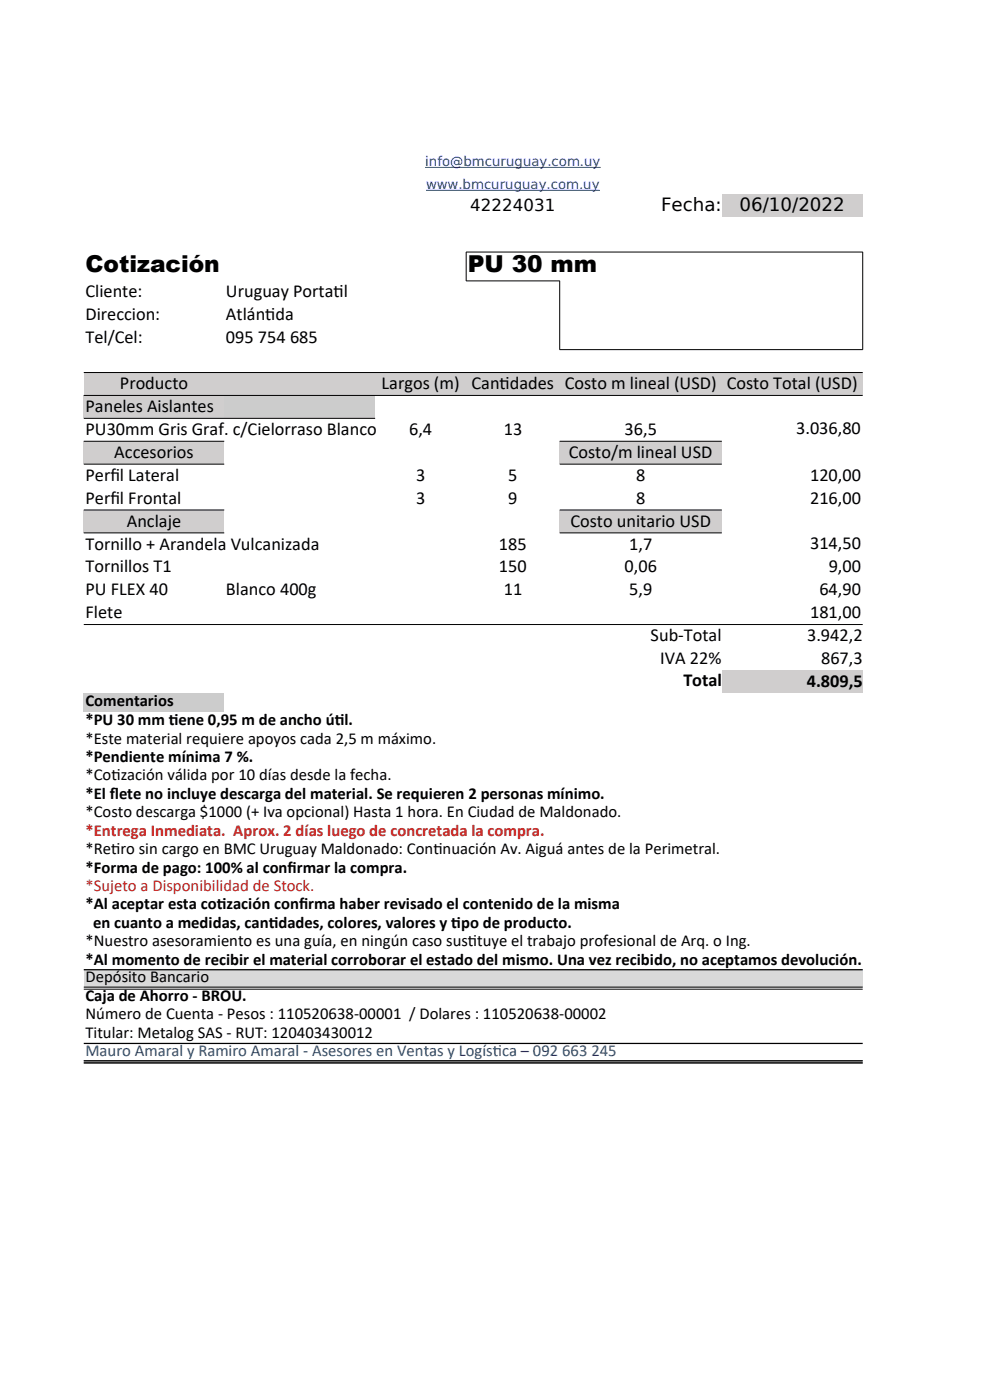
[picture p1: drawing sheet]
<svg xmlns="http://www.w3.org/2000/svg" width="210mm" height="297mm" viewBox="0 0 210 297" stroke-linecap="round" stroke-linejoin="round" font-family="sans-serif">
<defs><g id="words">
<g font-size="4.9">
<text x="18.1" y="57.7">Cotización</text>
<text x="99.2" y="57.7">PU 30 mm</text>
</g>
<g font-size="3.9">
<text x="140.2" y="44.7">Fecha:</text>
<text x="156.9" y="44.7">06/10/2022</text>
<text x="18.1" y="63.1">Cliente:</text>
<text x="47.9" y="63.1">Uruguay Portat</text>
<text x="70.7" y="63.1">il</text>
<text x="18.1" y="68">Direccion:</text>
<text x="47.9" y="68">Atlánt</text>
<text x="56.3" y="68">ida</text>
<text x="18.1" y="72.9">Tel/Cel:</text>
<text x="47.9" y="72.9">095 754 685</text>
<text x="25.4" y="82.6">Producto</text>
<text x="81" y="82.6">Largos (m) Cant</text>
<text x="106" y="82.6">idades Costo m lineal (USD) Costo Total (USD)</text>
<text x="18.1" y="87.4">Paneles Aislantes</text>
<text x="18.1" y="92.3">PU30mm Gris Graf. c/Cielorraso Blanco</text>
<text x="86.8" y="92.3">6,4</text>
<text x="106.9" y="92.3">13</text>
<text x="132.5" y="92.3">36,5</text>
<text x="168.9" y="92.2">3.036,80</text>
<text x="18.1" y="102">Perf</text>
<text x="23.4" y="102">il Lateral</text>
<text x="24.2" y="97.2">Accesorios</text>
<text x="88.3" y="102">3</text>
<text x="107.8" y="102">5</text>
<text x="120.6" y="97.2">Costo/m lineal USD</text>
<text x="134.9" y="102">8</text>
<text x="171.8" y="102">120,00</text>
<text x="18.1" y="106.9">Perf</text>
<text x="23.4" y="106.9">il Frontal</text>
<text x="88.3" y="106.9">3</text>
<text x="107.8" y="106.9">9</text>
<text x="134.9" y="106.9">8</text>
<text x="171.8" y="106.9">216,00</text>
<text x="26.9" y="111.7">Anclaje</text>
<text x="121" y="111.7">Costo unitario USD</text>
<text x="18.1" y="116.6">Tornillo + Arandela Vulcanizada</text>
<text x="105.8" y="116.6">185</text>
<text x="133.5" y="116.6">1,7</text>
<text x="171.8" y="116.5">314,50</text>
<text x="18.1" y="121.4">Tornillos T1</text>
<text x="105.8" y="121.4">150</text>
<text x="132.5" y="121.4">0,06</text>
<text x="175.8" y="121.3">9,00</text>
<text x="18.1" y="126.3">PU FLEX 40</text>
<text x="18.1" y="131.2">Flete</text>
<text x="47.9" y="126.3">Blanco 400g</text>
<text x="106.9" y="126.3">11</text>
<text x="133.5" y="126.3">5,9</text>
<text x="171.8" y="131.2">181,00</text>
<text x="173.8" y="126.2">64,90</text>
<text x="138" y="135.9">Sub-Total</text>
<text x="171.2" y="136">3.942,2</text>
<text x="140" y="140.8">IVA 22%</text>
<text x="174.2" y="140.9">867,3</text>
<text x="145" y="145.6">Total</text>
<text x="171.1" y="145.7">4.809,5</text>
</g>
<g font-size="3.5">
<text x="99.8" y="44.8">42224031</text>
<text x="18.1" y="149.8">Comentarios</text>
<text x="18.1" y="153.9">*PU 30 mm t</text>
<text x="35.8" y="153.9">iene 0,95 m de ancho út</text>
<text x="71" y="153.9">il.</text>
<text x="18.1" y="157.7">*Este material requiere apoyos cada 2,5 m máximo.</text>
<text x="18.1" y="161.6">*Pendiente mínima 7 %.</text>
<text x="18.1" y="165.6">*Cot</text>
<text x="23.6" y="165.6">ización válida por 10 días desde la fecha.</text>
<text x="18.1" y="169.5">*El f</text>
<text x="18.1" y="173.4">*Costo descarga $1000 (+ Iva opcional) Hasta 1 hora. En Ciudad de Maldonado.</text>
<text x="23.3" y="169.5">lete no incluye descarga del material. Se requieren 2 personas mínimo.</text>
<text x="18.1" y="181.2">*Ret</text>
<text x="18.1" y="185.1">*Forma de pago: 100% al conf</text>
<text x="23.6" y="181.2">iro sin cargo en BMC Uruguay Maldonado: Cont</text>
<text x="61" y="185.1">irmar la compra.</text>
<text x="91.9" y="181.2">inuación Av. Aiguá antes de la Perimetral.</text>
<text x="18.1" y="192.9">*Al aceptar esta cot</text>
<text x="19.7" y="196.9">en cuanto a medidas, cant</text>
<text x="46" y="192.9">ización conf</text>
<text x="57" y="196.9">idades, colores, valores y t</text>
<text x="63.4" y="192.9">irma haber revisado el contenido de la misma</text>
<text x="95.7" y="196.9">ipo de producto.</text>
<text x="18.1" y="200.8">*Nuestro asesoramiento es una guía, en ningún caso sust</text>
<text x="99.3" y="200.8">ituye el trabajo profesional de Arq. o Ing.</text>
<text x="18.1" y="204.7">*Al momento de recibir el material corroborar el estado del mismo. Una vez recibido, no aceptamos devolución.</text>
<text x="18.1" y="208.4">Depósito Bancario</text>
<text x="18.1" y="212.3">Caja de Ahorro - BROU.</text>
<text x="18.1" y="216.2">Número de Cuenta - Pesos : 110520638-00001 / Dolares : 110520638-00002</text>
<text x="18.1" y="220.1">Titular: Metalog SAS - RUT: 120403430012</text>
</g>
<g font-size="3.5" fill="#c9211e">
<text x="18.1" y="177.3">*Entrega Inmediata. Aprox. 2 días luego de concretada la compra.</text>
<text x="18.1" y="189">*Sujeto a Disponibilidad de Stock.</text>
</g>
<g font-size="3.5" fill="#1f4e78">
<text x="18.1" y="224.1">Mauro Amaral y Ramiro Amaral - Asesores en Ventas y Logíst</text>
<text x="104.5" y="224.1">ica – 092 663 245</text>
</g>
<g font-size="2.8" fill="#00f">
<text x="90.2" y="35.2">info@bmcuruguay.com.uy</text>
<text x="90.4" y="40.1">www.bmcuruguay.com.uy</text>
</g>
</g></defs>
<g fill="#d0cece">
<path d="M153.1 41.1h29.9v4.9h-29.9z" fill-rule="evenodd"/>
<path d="M17.8 79h165.2v4.9h-165.2z" fill-rule="evenodd"/>
<path d="M17.8 83.9h29.7v4.8h-29.7z" fill-rule="evenodd"/>
</g>
<path d="M47.5 83.9h32.1v4.8h-32.1z" fill-rule="evenodd" fill="#ccc"/>
<g fill="#d0cece">
<path d="M17.8 93.6h29.7v4.9h-29.7z" fill-rule="evenodd"/>
<path d="M118.7 93.6h34.4v4.9h-34.4z" fill-rule="evenodd"/>
<path d="M17.8 108.2h29.7v4.8h-29.7z" fill-rule="evenodd"/>
<path d="M118.7 108.2h34.4v4.8h-34.4z" fill-rule="evenodd"/>
<path d="M153.1 142.2h29.9v4.9h-29.9z" fill-rule="evenodd"/>
</g>
<path d="M17.8 147h29.7v4h-29.7z" fill-rule="evenodd" fill="#ccc"/>
<path d="M17.8 205.7h165.2v3.9h-165.2z" fill-rule="evenodd" fill="#d9d9d9"/>
<g fill="none" stroke="#000" stroke-width=".21">
<path d="M98.9 53.5h84.1v20.7h-64.3M98.9 59.6h19.8M98.9 53.5v6.1M118.7 59.6v14.6M17.8 79h165.2M17.8 83.9h165.2M17.8 88.8h61.8M17.8 93.6h29.8M17.8 98.5h29.8M118.7 93.6h34.4M118.7 98.5h34.4M17.8 108.2h29.8"/>
<path d="M17.8 113.1h29.8M118.7 108.2h34.4M118.7 113.1h34.4M17.8 132.5h165.2M17.8 209.4h165.2M17.8 209.9h165.2M17.8 225.1h165.2M17.8 225.5h165.2"/>
</g>
<path d="M17.8 205.7h165.2M17.8 221.4h165.2" fill="none" stroke="#000" stroke-width=".26"/>
<path d="M90.2 35.5h37.2M90.4 40.4h36.8" fill="none" stroke="#00f" stroke-width=".21"/>
<use href="#words"/>
</svg>
